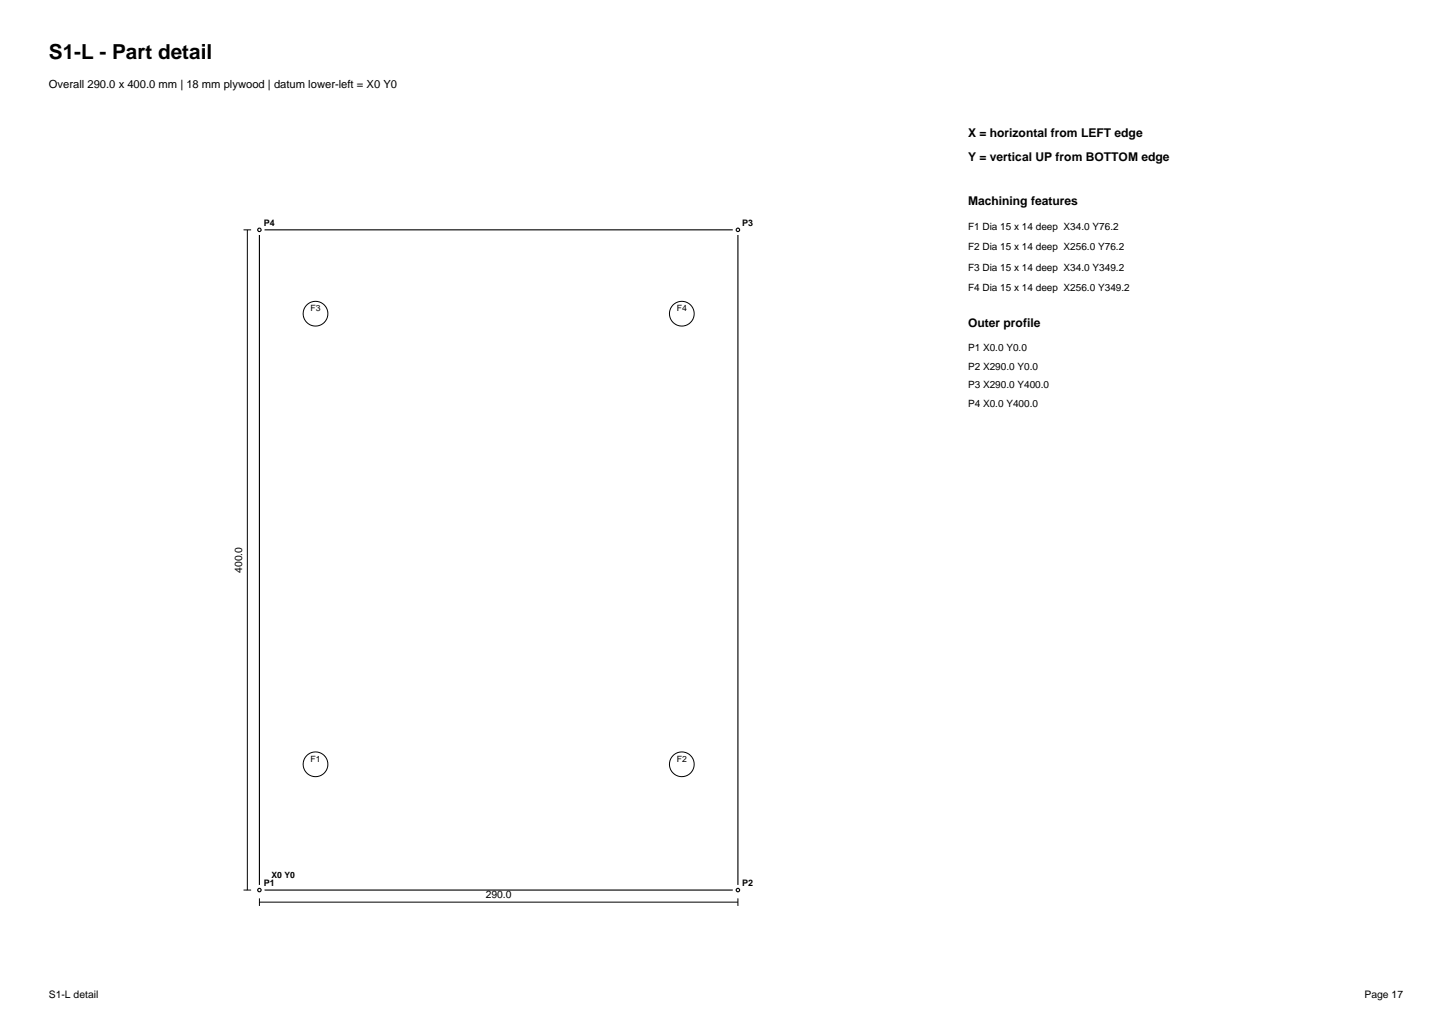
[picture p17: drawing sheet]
<svg xmlns="http://www.w3.org/2000/svg" width="297mm" height="210mm" viewBox="0 0 297 210" stroke-linecap="round" stroke-linejoin="round" font-family="sans-serif">
<defs><g id="words">
<text font-size="4.2" x="10" y="12">S1-L - Part detail</text>
<g font-size="2.5">
<text x="198" y="28">X = horizontal from LEFT edge</text>
<text x="198" y="33">Y = vertical UP from BOTTOM edge</text>
<text x="198" y="42">Machining features</text>
<text x="198" y="66.8">Outer profile</text>
</g>
<text font-size="2.3" x="10" y="18">Overall 290.0 x 400.0 mm | 18 mm plywood | datum lower-left = X0 Y0</text>
<g font-size="2.1">
<text x="49.5" y="117.1" transform="rotate(-90 49.5 117.1)">400.0</text>
<text x="99.4" y="183.6">290.0</text>
<text x="10" y="204">S1-L detail</text>
<text x="279.1" y="204">Page 17</text>
</g>
<g font-size="2">
<text x="198" y="47">F1 Dia 15 x 14 deep X34.0 Y76.2</text>
<text x="198" y="51.2">F2 Dia 15 x 14 deep X256.0 Y76.2</text>
<text x="198" y="55.4">F3 Dia 15 x 14 deep X34.0 Y349.2</text>
<text x="198" y="59.6">F4 Dia 15 x 14 deep X256.0 Y349.2</text>
<text x="198" y="71.8">P1 X0.0 Y0.0</text>
<text x="198" y="75.6">P2 X290.0 Y0.0</text>
<text x="198" y="79.4">P3 X290.0 Y400.0</text>
<text x="198" y="83.2">P4 X0.0 Y400.0</text>
</g>
<g font-size="1.8">
<text x="53.9" y="46.1">P4</text>
<text x="151.8" y="46.1">P3</text>
<text x="63.5" y="63.6">F3</text>
<text x="138.4" y="63.6">F4</text>
<text x="63.5" y="155.8">F1</text>
<text x="138.4" y="155.8">F2</text>
<text x="55.5" y="179.5">X0 Y0</text>
<text x="53.9" y="181.1">P1</text>
<text x="151.8" y="181.1">P2</text>
</g>
</g></defs>
<path d="M53.1 47h97.8v135h-97.8z" fill="none" stroke="#000" stroke-width=".23"/>
<circle cx="53.1" cy="182" r="1.06" fill="#fff"/>
<circle cx="53.1" cy="182" r=".35" fill="none" stroke="#000" stroke-width=".23"/>
<circle cx="150.9" cy="182" r="1.06" fill="#fff"/>
<circle cx="150.9" cy="182" r=".35" fill="none" stroke="#000" stroke-width=".23"/>
<circle cx="150.9" cy="47" r="1.06" fill="#fff"/>
<circle cx="150.9" cy="47" r=".35" fill="none" stroke="#000" stroke-width=".23"/>
<circle cx="53.1" cy="47" r="1.06" fill="#fff"/>
<circle cx="53.1" cy="47" r=".35" fill="none" stroke="#000" stroke-width=".23"/>
<g fill="none" stroke="#000" stroke-width=".2">
<path d="M49.8 47h1.6M50.6 47v135M49.8 182h1.6M53.1 184.5h97.8M53.1 183.7v1.5M150.9 183.7v1.5"/>
<circle cx="64.5" cy="64.1" r="2.53"/>
<circle cx="139.5" cy="64.1" r="2.53"/>
<circle cx="64.5" cy="156.3" r="2.53"/>
<circle cx="139.5" cy="156.3" r="2.53"/>
</g>
<use href="#words"/>
</svg>
